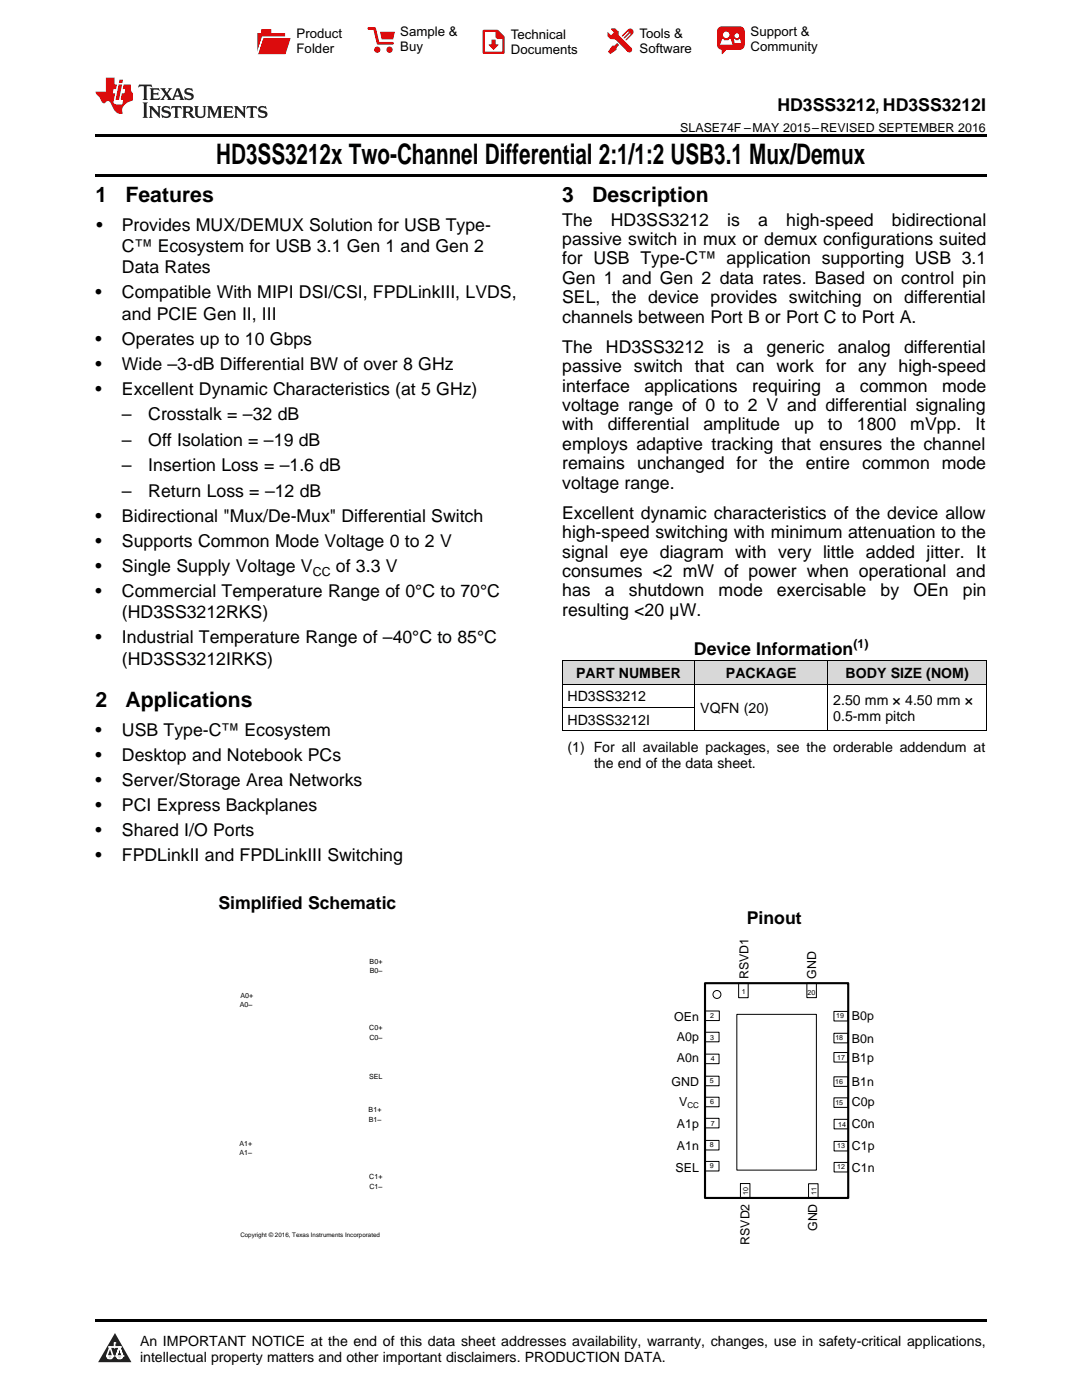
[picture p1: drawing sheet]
<svg xmlns="http://www.w3.org/2000/svg" width="216mm" height="279mm" viewBox="0 0 216 279" stroke-linecap="round" stroke-linejoin="round" font-family="sans-serif">
<defs><g id="words">
<text font-size="5.6" x="43.1" y="32.8">HD3SS3212x Two-Channel Differential 2:1/1:2 USB3.1 Mux/Demux</text>
<g font-size="4.2">
<text x="19" y="40.4">1</text>
<text x="25" y="40.4">Features</text>
<text x="112.2" y="40.4">3</text>
<text x="118.2" y="40.4">Description</text>
<text x="19" y="141.1">2</text>
<text x="25" y="141.1">Applications</text>
</g>
<g font-size="3.5">
<text x="155.1" y="22.2">HD3SS3212, HD3SS3212I</text>
<text x="19.2" y="46.1">•</text>
<text x="24.3" y="46.1">Provides MUX/DEMUX Solution for USB Type-</text>
<text x="112.2" y="45">The</text>
<text x="121.9" y="45">HD3SS3212</text>
<text x="145.1" y="45">is</text>
<text x="151.3" y="45">a</text>
<text x="156.9" y="45">high-speed</text>
<text x="178" y="45">bidirectional</text>
<text x="24.3" y="50.3">C™ Ecosystem for USB 3.1 Gen 1 and Gen 2</text>
<text x="112.2" y="48.9">passive switch in mux or demux configurations suited</text>
<text x="112.2" y="52.8">for USB Type-C™ application supporting USB 3.1</text>
<text x="19" y="59.5">•</text>
<text x="24.3" y="54.5">Data Rates</text>
<text x="24.3" y="59.5">Compatible With MIPI DSI/CSI, FPDLinkIII, LVDS,</text>
<text x="112.2" y="56.7">Gen 1 and Gen 2 data rates. Based on control pin</text>
<text x="24.3" y="63.8">and PCIE Gen II, III</text>
<text x="112.2" y="60.5">SEL, the device provides switching on differential</text>
<text x="112.2" y="64.4">channels between Port B or Port C to Port A.</text>
<text x="19" y="68.8">•</text>
<text x="24.3" y="68.8">Operates up to 10 Gbps</text>
<text x="112.2" y="70.4">The</text>
<text x="120.9" y="70.4">HD3SS3212</text>
<text x="143.2" y="70.4">is</text>
<text x="148.3" y="70.4">a</text>
<text x="153" y="70.4">generic</text>
<text x="167.2" y="70.4">analog</text>
<text x="180.4" y="70.4">differential</text>
<text x="19" y="73.8">•</text>
<text x="24.3" y="73.8">Wide –3-dB Differential BW of over 8 GHz</text>
<text x="112.2" y="74.3">passive switch that can work for any high-speed</text>
<text x="19" y="78.8">•</text>
<text x="24.3" y="78.8">Excellent Dynamic Characteristics (at 5 GHz)</text>
<text x="24.3" y="83.9">–</text>
<text x="29.6" y="83.9">Crosstalk = –32 dB</text>
<text x="112.2" y="78.1">interface</text>
<text x="112.2" y="82">voltage range of 0 to 2 V and differential signaling</text>
<text x="128.6" y="78.1">applications</text>
<text x="150.1" y="78.1">requiring</text>
<text x="166.7" y="78.1">a</text>
<text x="171.6" y="78.1">common</text>
<text x="188" y="78.1">mode</text>
<text x="24.3" y="89">–</text>
<text x="29.6" y="89">Off Isolation = –19 dB</text>
<text x="112.2" y="85.9">with</text>
<text x="112.2" y="89.8">employs adaptive tracking that ensures the channel</text>
<text x="121.3" y="85.9">differential</text>
<text x="140.4" y="85.9">amplitude</text>
<text x="158.5" y="85.9">up</text>
<text x="165.2" y="85.9">to</text>
<text x="171" y="85.9">1800</text>
<text x="181.6" y="85.9">mVpp.</text>
<text x="194.7" y="85.9">It</text>
<text x="24.3" y="94.1">–</text>
<text x="29.6" y="94.1">Insertion Loss = –1.6 dB</text>
<text x="112.2" y="93.7">remains unchanged for the entire common mode</text>
<text x="24.3" y="99.1">–</text>
<text x="29.6" y="99.1">Return Loss = –12 dB</text>
<text x="112.2" y="97.5">voltage range.</text>
<text x="19" y="104.1">•</text>
<text x="24.3" y="104.1">Bidirectional &quot;Mux/De-Mux&quot; Differential Switch</text>
<text x="112.2" y="103.5">Excellent dynamic characteristics of the device allow</text>
<text x="112.2" y="107.4">high-speed switching with minimum attenuation to the</text>
<text x="19" y="109.1">•</text>
<text x="24.3" y="109.1">Supports Common Mode Voltage 0 to 2 V</text>
<text x="112.2" y="111.3">signal eye diagram with very little added jitter. It</text>
<text x="19" y="114.2">•</text>
<text x="19" y="119.2">•</text>
<text x="24.3" y="114.2">Single Supply Voltage V</text>
<text x="24.3" y="119.2">Commercial Temperature Range of 0°C to 70°C</text>
<text x="67" y="114.2">of 3.3 V</text>
<text x="112.2" y="115.1">consumes &lt;2 mW of power when operational and</text>
<text x="112.2" y="119">has</text>
<text x="120.7" y="119">a</text>
<text x="125.5" y="119">shutdown</text>
<text x="143.4" y="119">mode</text>
<text x="155" y="119">exercisable</text>
<text x="175.7" y="119">by</text>
<text x="182.2" y="119">OEn</text>
<text x="192.1" y="119">pin</text>
<text x="24.3" y="123.4">(HD3SS3212RKS)</text>
<text x="112.2" y="122.9">resulting &lt;20 µW.</text>
<text x="19" y="128.4">•</text>
<text x="24.3" y="128.4">Industrial Temperature Range of –40°C to 85°C</text>
<text x="138.5" y="130.6">Device Information</text>
<text x="24.3" y="132.6">(HD3SS3212IRKS)</text>
<text x="19" y="146.8">•</text>
<text x="24.3" y="146.8">USB Type-C™ Ecosystem</text>
<text x="19" y="151.8">•</text>
<text x="24.3" y="151.8">Desktop and Notebook PCs</text>
<text x="19" y="156.8">•</text>
<text x="19" y="161.8">•</text>
<text x="24.3" y="156.8">Server/Storage Area Networks</text>
<text x="24.3" y="161.8">PCI Express Backplanes</text>
<text x="19" y="166.8">•</text>
<text x="24.3" y="166.8">Shared I/O Ports</text>
<text x="19" y="171.8">•</text>
<text x="24.3" y="171.8">FPDLinkII and FPDLinkIII Switching</text>
<text x="43.6" y="181.3">Simplified Schematic</text>
<text x="149" y="184.5">Pinout</text>
</g>
<g font-size="2.8">
<text x="115" y="135.3">PART NUMBER</text>
<text x="144.9" y="135.3">PACKAGE</text>
<text x="168.7" y="135.3">BODY SIZE (NOM)</text>
<text x="113.2" y="139.9">HD3SS3212</text>
<text x="139.7" y="142.3">VQFN (20)</text>
<text x="166.3" y="140.7">2.50 mm × 4.50 mm ×</text>
<text x="166.3" y="143.9">0.5-mm pitch</text>
<text x="113.2" y="144.6">HD3SS3212I</text>
<text x="113.2" y="150.1">(1) For all available packages, see the orderable addendum at</text>
<text x="118.5" y="153.3">the end of the data sheet.</text>
<text x="27.9" y="268.6">An IMPORTANT NOTICE at the end of this data sheet addresses availability, warranty, changes, use in safety-critical applications,</text>
<text x="27.9" y="271.8">intellectual property matters and other important disclaimers. PRODUCTION DATA.</text>
</g>
<g font-size="2.6">
<text x="59.2" y="7.6">Product</text>
<text x="59.2" y="10.6">Folder</text>
<text x="79.9" y="7.3">Sample &amp;</text>
<text x="79.9" y="10.2">Buy</text>
<text x="101.9" y="7.8">Technical</text>
<text x="101.9" y="10.8">Documents</text>
<text x="127.6" y="7.6">Tools &amp;</text>
<text x="127.6" y="10.6">Software</text>
<text x="149.8" y="7.2">Support &amp;</text>
<text x="149.8" y="10.2">Community</text>
</g>
<g font-size="2.5">
<text x="135.7" y="26.3">SLASE74F –MAY 2015–REVISED SEPTEMBER 2016</text>
<text x="62.4" y="114.9">CC</text>
<text x="170.3" y="129.2">(1)</text>
<text x="149.3" y="195.4" transform="rotate(-90 149.3 195.4)">RSVD1</text>
<text x="162.8" y="195.3" transform="rotate(-90 162.8 195.3)">GND</text>
<text x="134.5" y="203.7">OEn</text>
<text x="170" y="203.6">B0p</text>
<text x="135.1" y="207.7">A0p</text>
<text x="170" y="208.1">B0n</text>
<text x="135.1" y="212">A0n</text>
<text x="170" y="212">B1p</text>
<text x="134" y="216.7">GND</text>
<text x="135.5" y="220.8">V</text>
<text x="170" y="216.8">B1n</text>
<text x="170" y="220.7">C0p</text>
<text x="135.1" y="225.1">A1p</text>
<text x="170" y="225.1">C0n</text>
<text x="134.8" y="233.8">SEL</text>
<text x="135.1" y="229.4">A1n</text>
<text x="170" y="233.8">C1n</text>
<text x="170" y="229.4">C1p</text>
<text x="163.1" y="245.7" transform="rotate(-90 163.1 245.7)">GND</text>
<text x="149.6" y="248.4" transform="rotate(-90 149.6 248.4)">RSVD2</text>
</g>
<text font-size="1.6" x="137.2" y="221.1">CC</text>
<g font-size="1.4">
<text x="73.8" y="192.3">B0+</text>
<text x="73.8" y="194.3">B0±</text>
<text x="47.9" y="201">A0±</text>
<text x="48" y="199.1">A0+</text>
<text x="141.7" y="203.1">2</text>
<text x="148" y="198.5">1</text>
<text x="161.1" y="198.5">20</text>
<text x="166.9" y="203.2">19</text>
<text x="73.7" y="205.7">C0+</text>
<text x="73.7" y="207.6">C0±</text>
<text x="141.7" y="207.6">3</text>
<text x="166.7" y="207.6">18</text>
<text x="73.6" y="215.4">SEL</text>
<text x="141.9" y="211.8">4</text>
<text x="167.1" y="211.6">17</text>
<text x="73.6" y="221.9">B1+</text>
<text x="141.7" y="216.1">5</text>
<text x="141.7" y="220.3">6</text>
<text x="166.7" y="216.2">16</text>
<text x="166.7" y="220.5">15</text>
<text x="73.6" y="223.9">B1±</text>
<text x="141.9" y="224.7">7</text>
<text x="167.3" y="224.8">14</text>
<text x="47.8" y="228.7">A1+</text>
<text x="47.8" y="230.6">A1±</text>
<text x="141.7" y="228.9">8</text>
<text x="141.7" y="233.2">9</text>
<text x="167.1" y="229.1">13</text>
<text x="167.1" y="233.4">12</text>
<text x="73.7" y="235.3">C1+</text>
<text x="73.7" y="237.2">C1±</text>
<text x="149.3" y="238.5" transform="rotate(-90 149.3 238.5)">10</text>
<text x="162.9" y="238.4" transform="rotate(-90 162.9 238.4)">11</text>
</g>
<text font-size="1.2" x="48" y="246.9">Copyright © 2016, Texas Instruments Incorporated</text>
</g></defs>
<g fill="#d8d8d8">
<path d="M112.2 131.9h26.5v4.7h-26.5z"/>
<path d="M138.7 131.9h26.5v4.7h-26.5z"/>
<path d="M165.2 131.9h31.6v4.7h-31.6z"/>
</g>
<path d="M22.9 266l3.3 5.9h-6.6z" fill="#231f20"/>
<path d="M21.3 270.6h1.2l-.3 .5h-.3a.53 .53 0 0 1-.6-.5z" fill-rule="evenodd" fill="#fff"/>
<path d="M21.3 270.6h1.2l-.3 .5h-.3a.53 .53 0 0 1-.6-.5z" fill="none" stroke="#231f20" stroke-width=".33"/>
<path d="M21.3 270.6l1.2 .1-.3 .4h-.5z" fill="none" stroke="#fff" stroke-width=".33"/>
<path d="M22.9 268.9h.1" fill="none" stroke="#fff" stroke-width=".33"/>
<path d="M22.9 268v.9z" fill="#fff"/>
<path d="M22.9 268v.9z" fill="none" stroke="#fff" stroke-width=".33"/>
<circle cx="22.9" cy="268" r=".16" fill="#fff"/>
<path d="M21.8 268.8h.1" fill="none" stroke="#fff" stroke-width=".33"/>
<path d="M21.8 268.8h2.2z" fill="#fff"/>
<path d="M21.8 268.8h2.2z" fill="none" stroke="#fff" stroke-width=".33"/>
<circle cx="24" cy="268.8" r=".16" fill="#fff"/>
<path d="M23.2 270.6h.1" fill="none" stroke="#fff" stroke-width=".33"/>
<path d="M23.8 268.8l-.6 1.8z" fill="#fff"/>
<path d="M23.8 268.8l-.6 1.8z" fill="none" stroke="#fff" stroke-width=".33"/>
<path d="M23.8 268.8l.7 1.8z" fill="#fff"/>
<path d="M23.8 268.8l.7 1.8z" fill="none" stroke="#fff" stroke-width=".33"/>
<path d="M24.4 270.6h.1" fill="none" stroke="#fff" stroke-width=".33"/>
<circle cx="21.3" cy="270.6" r=".16" fill="#fff"/>
<path d="M22 268.8l-.7 1.8z" fill="#fff"/>
<path d="M22 268.8l-.7 1.8z" fill="none" stroke="#fff" stroke-width=".33"/>
<path d="M22 268.8l.5 1.8z" fill="#fff"/>
<path d="M22 268.8l.5 1.8z" fill="none" stroke="#fff" stroke-width=".33"/>
<circle cx="22.5" cy="270.6" r=".16" fill="#fff"/>
<path d="M23.3 270.6h1.2a.63 .63 0 0 1-.6 .5 .63 .63 0 0 1-.6-.5z" fill-rule="evenodd" fill="#fff"/>
<path d="M23.3 270.6h1.2a.63 .63 0 0 1-.6 .5 .63 .63 0 0 1-.6-.5z" fill="none" stroke="#231f20" stroke-width=".33"/>
<path d="M23.3 270.6h1.2l-.4 .5h-.5z" fill="none" stroke="#fff" stroke-width=".33"/>
<path d="M23.2 270.6h.1" fill="none" stroke="#fff" stroke-width=".33"/>
<circle cx="24.5" cy="270.6" r=".16" fill="#fff"/>
<path d="M19 263.2h177.8v.5h-177.8z" fill="#000"/>
<g fill="none" stroke="#000" stroke-width=".2">
<path d="M147.4 196.2h1.9v2.9h-1.9zM161 196.2h1.9v2.9h-1.9zM140.7 210.4h2.8v1.9h-2.8zM140.7 214.8h2.8v1.9h-2.8zM140.7 219h2.8v1.9h-2.8zM140.7 206h2.8v1.9h-2.8zM140.7 201.8h2.8v1.9h-2.8zM147 202.4h15.9v31.1h-15.9zM166.4 201.9h2.8v1.9h-2.8zM166.4 210.1h2.8v1.9h-2.8zM166.4 214.9h2.8v1.9h-2.8zM166.4 219.1h2.8v1.9h-2.8z"/>
<path d="M166.4 206.2h2.8v1.9h-2.8zM147.7 236.2h1.9v2.8h-1.9zM161.3 236.2h1.9v2.9h-1.9z"/>
</g>
<path d="M140.7 196.2h28.6v42.9h-28.6z" fill="none" stroke="#000" stroke-width=".42"/>
<circle cx="143.1" cy="198.5" r=".79" fill="#fff"/>
<g fill="none" stroke="#000" stroke-width=".2">
<path d="M112.2 136.5h84.6M112.2 131.9h84.6M112.2 131.9v14M138.6 131.9v14M165.2 131.9v14M196.8 131.9v14M112.2 145.8h84.6M112.2 141.2h26.5M140.6 223.2h2.9v1.9h-2.9zM140.6 227.6h2.9v1.9h-2.9zM140.6 231.8h2.9v1.9h-2.9zM166.4 223.4h2.9v1.9h-2.9z"/>
<path d="M166.4 227.8h2.9v1.9h-2.9zM166.4 232h2.9v1.9h-2.9z"/>
<circle cx="143.1" cy="198.5" r=".79"/>
</g>
<path d="M19 34.8h177.8v.5h-177.8zM19 26.8h177.8v.6h-177.8z" fill="#000"/>
<path d="M27.7 16.9l-.1 .6 .6-.3h.5v.2v2.2l-.2 .4h1l-.2-.4v-2.2v-.2h.5l.6 .3-.2-.6zM29.9 17.6l.2 .4v1.6l-.2 .4h1.9l.1-.6a1.09 1.09 0 0 1-1.3 .1v-.6h.6l.4 .2v-.7l-.2 .2h-.8v-.6l.2-.1a1.01 1.01 0 0 1 1 .3l-.1-.6zM32 17.6l.9 1.2-1 1.2h.9l-.2-.3 .5-.7 .5 .7-.3 .3h1.7l-.2-.3 .1-.4h1l.1 .4-.2 .3h1l-.3-.4-.7-2h-.5l-1 2.2-.8-1.1 .9-1.1h-.9l.2 .2-.4 .7-.4-.7 .2-.2zM35.4 18l.4 1h-.8zM37 17.7a.66 .66 0 0 0-.2 .8 .66 .66 0 0 0 .6 .4l.7 .2 .1 .2a.8 .8 0 0 1-.7 .4 .8 .8 0 0 1-.7-.5l.1 .8 .2-.2a.94 .94 0 0 0 1.1 .1 .94 .94 0 0 0 .4-.9 1.48 1.48 0 0 0-1.3-.6v-.4a1.1 1.1 0 0 1 1.2 .2l-.2-.6-.2 .1-.5-.1zM28.5 20.4l.2 .4v2.3l-.2 .4h1l-.2-.4v-2.3l.2-.4zM29.7 21.2l.2 .4v1.5l-.2 .4h.8l-.3-.4 .1-1.3 1.6 1.8v-2l.2-.4h-.7l.2 .2v1.1l-1.2-1.3zM32.5 21.3a.66 .66 0 0 0-.2 .8 .66 .66 0 0 0 .6 .4l.6 .2 .2 .2a.8 .8 0 0 1-.8 .4 .8 .8 0 0 1-.7-.5l.2 .7 .2-.1a.94 .94 0 0 0 1 .1 .94 .94 0 0 0 .5-1 1.47 1.47 0 0 0-1.3-.6l-.1-.3a1.1 1.1 0 0 1 1.3 .2l-.2-.6-.2 .1-.5-.2zM34.3 21.2l-.2 .6a.64 .64 0 0 1 .8-.3v1.6l-.2 .4h1l-.3-.4 .1-1.6a.66 .66 0 0 1 .8 .3l-.2-.6zM36.3 21.2l.3 .4v1.5l-.3 .4h1l-.2-.2v-.7h.5l.1 .1a.8 .8 0 0 0 1.2 .7l-1-1a.62 .62 0 0 0 .6-.5 .62 .62 0 0 0-.6-.7zM37.1 21.5h.1a.48 .48 0 0 1 .6 0 .48 .48 0 0 1 .1 .6l-.2 .1-.6 .1zM38.7 21.2l.2 .2a2.29 2.29 0 0 0 .4 2 1.05 1.05 0 0 0 1.7-.7v-1.3l.2-.2h-.8l.2 .4v1.1a.61 .61 0 0 1-.6 .6 .61 .61 0 0 1-.6-.6v-1.1l.3-.4zM41.3 21.2l.3 .4v1.5l-.3 .4h.8l-.2-.4v-1.4l.8 1.9 .9-1.9v1.4l-.2 .4h.9l-.2-.4v-1.5l.2-.4h-.8l-.7 1.5-.6-1.5zM44.5 21.2l.2 .4v1.5l-.2 .4h1.9l.2-.6a1.1 1.1 0 0 1-1.4 .2v-.7h.6l.4 .2v-.6l-.2 .1-.8 .1v-.6l.2-.1a1.02 1.02 0 0 1 1.1 .2l-.2-.5zM46.7 21.2l.2 .4v1.5l-.2 .4h.8l-.3-.4 .1-1.3 1.6 1.8v-2l.2-.4h-.7l.2 .2v1.1l-1.2-1.3zM49.3 21.2l-.1 .6a.64 .64 0 0 1 .8-.3v1.6l-.3 .4h1l-.2-.4v-1.6a.66 .66 0 0 1 .8 .3l-.1-.6zM51.7 21.3a.66 .66 0 0 0-.2 .7 .66 .66 0 0 0 .7 .5l.6 .2 .1 .2a.8 .8 0 0 1-.7 .4 .8 .8 0 0 1-.7-.5l.1 .7 .2-.1a.94 .94 0 0 0 1.1 .1 .94 .94 0 0 0 .4-1 1.48 1.48 0 0 0-1.2-.6l-.1-.3a1.1 1.1 0 0 1 1.2 .2l-.2-.6-.1 .1-.6-.2z" fill="#231f20"/>
<path d="M21.1 15.5v2.8h-2v.4l.9 .9a.96 .96 0 0 0 1 1 .59 .59 0 0 1 .5-.4 .59 .59 0 0 1 .5 .3l.4 .8a1.61 1.61 0 0 0 2.1 1.3 1.63 1.63 0 0 1 1.1-2.2l.9-.3v-1.5a1.6 1.6 0 0 1-.4-1.7h-1.4l-.2 .9h.5l-.2 .8h-.5l-.2 1v.3h.5l-.2 .9h-.7a.74 .74 0 0 1-1-.6l.3-1.6h-.5l.2-.8h.5l.1-.9h-.4v-1.4zM23.7 16.9l-.7 3h.8l.6-3zM23.8 15.9l-.1 .7h.7l.2-.7z" fill="#ee1d23"/>
<g fill="#d60000">
<path d="M52.1 5.8h2v.8h2.8v4.2h-5.5v-4.2h.7z" fill-rule="evenodd"/>
<path d="M52.4 7.5h5.6l-1 3.3h-5.6z" fill-rule="evenodd"/>
</g>
<path d="M52.4 7.4h5.7l-.1 .1h-5.5l-1.1 3.3z" fill-rule="evenodd" fill="#fff"/>
<path d="M52.4 7.4h5.7l-.1 .1h-5.5l-1.1 3.3z" fill="none" stroke="#fff" stroke-width=".2"/>
<path d="M73.6 5.7h1.1l.7 2.9h2.9" fill="none" stroke="#d60000" stroke-width=".55"/>
<g fill="#d60000">
<path d="M75.8 6.3h3l-.4 1.6h-2.2z" fill-rule="evenodd"/>
<circle cx="75.3" cy="9.9" r=".62"/>
<circle cx="77.7" cy="9.9" r=".62"/>
</g>
<path d="M96.5 6.2h2.7l1.3 1.2v3.1h-4z" fill="none" stroke="#d60000" stroke-width=".44"/>
<g fill="#d60000">
<path d="M98.1 7.9h.8v1h.5l-.9 1.1-1-1v-.1h.6z" fill-rule="evenodd"/>
<path d="M98.9 6.2h.3l1.3 1.2v.4h-1.3l-.3-.4z" fill-rule="evenodd"/>
<path d="M121.9 5.7h.8l.7 .6 .1 .7 2.5 2.5-.8 .8-2.3-2.3-1.1-.2-.6-.6v-.8l.7 .6 .5-.4v-.2l-.5-.5z" fill-rule="evenodd"/>
<path d="M122.2 9.1h.4l.5-.5 .4 .4-.5 .5v.4l-1.2 .9-.5-.5z" fill-rule="evenodd"/>
<path d="M125.3 5.9a.67 .67 0 0 1 .9 0 .67 .67 0 0 1 0 .9z" fill-rule="evenodd"/>
<path d="M125.3 5.9l.9 .9-1.2 1.2h-.2v-.2l1-.9v-.2h-.2l-.9 1h-.2v-.2l.9-1 .1-.2h-.3l-.9 1h-.2v-.2z" fill-rule="evenodd"/>
<circle cx="125.6" cy="9.9" r=".54"/>
</g>
<path d="M123.3 6.3v.7" fill="none" stroke="#d60000" stroke-width=".2"/>
<g fill="#d60000">
<path d="M143.4 5.5l.6-.2h3.6a.95 .95 0 0 1 1 .9v2.8a.95 .95 0 0 1-1 .9h-3.6a.95 .95 0 0 1-.9-.9v-2.8z" fill-rule="evenodd"/>
<path d="M144 9.9h.9l-.7 .9h-.2z" fill-rule="evenodd"/>
</g>
<g fill="#fff">
<path d="M146.6 8.6h1.3z"/>
<path d="M144.1 7.8h.3l.1 .2h.8l.2-.2h.3l.4 1.1h-2.5z" fill-rule="evenodd"/>
<path d="M146.4 7.8h.3l.1 .2h.5l.2-.2h.2l.2 .8h-1.3z" fill-rule="evenodd"/>
<circle cx="144.9" cy="6.9" r=".65"/>
<circle cx="147" cy="7.1" r=".48"/>
</g>
<use href="#words"/>
</svg>
